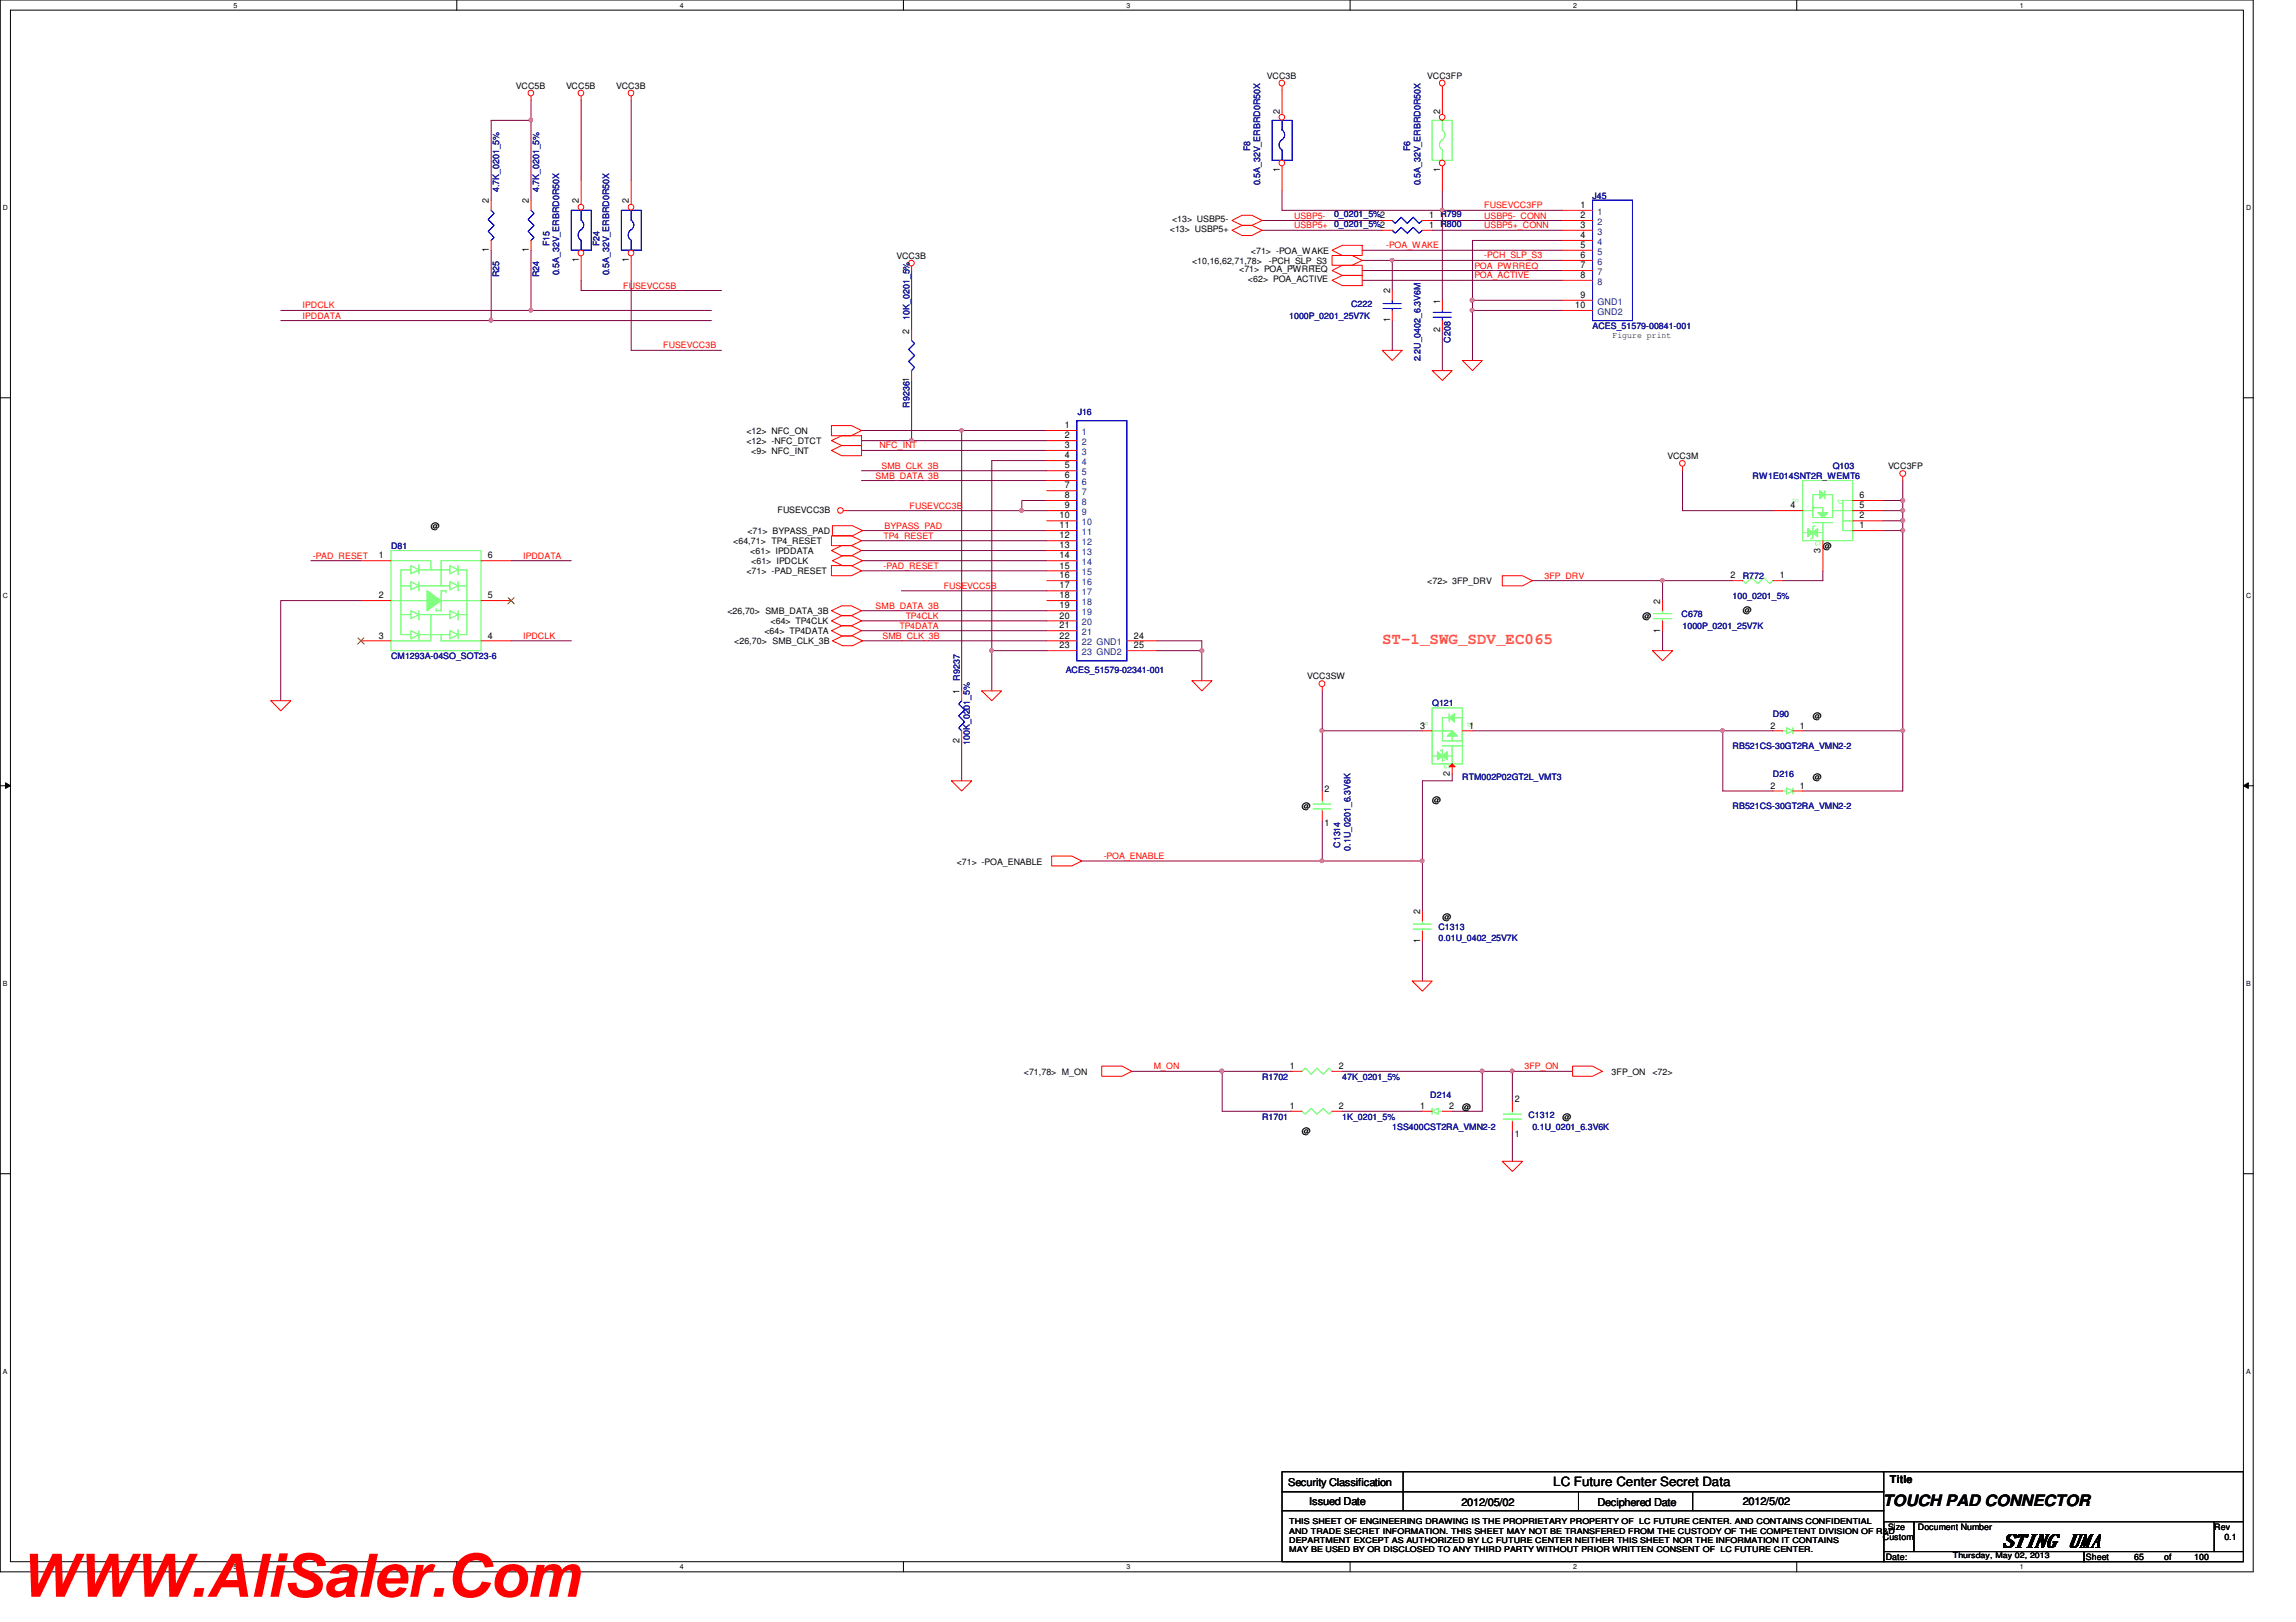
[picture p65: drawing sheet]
<svg xmlns="http://www.w3.org/2000/svg" width="297mm" height="210mm" viewBox="0 0 297 210" stroke-linecap="round" stroke-linejoin="round" font-family="sans-serif">
<defs><g id="words">
<text font-size="7.8" fill="#f00" x="2.5" y="206.6">WWW.AliSaler.Com</text>
<text font-size="2.4" x="258.9" y="200.2">STING UMA</text>
<text font-size="2" fill="#ff8000" x="178.8" y="83.3">ST-1_SWG_SDV_EC065</text>
<text font-size="2" x="243.6" y="194.9">TOUCH PAD CONNECTOR</text>
<text font-size="1.7" x="201" y="192.3">LC Future Center Secret Data</text>
<g font-size="1.4">
<text x="244.5" y="191.9">Title</text>
<text x="166.7" y="192.3">Security Classification</text>
<text x="169.4" y="194.7">Issued Date</text>
<text x="189.1" y="194.9">2012/05/02</text>
<text x="206.7" y="194.9">Deciphered Date</text>
<text x="225.5" y="194.7">2012/5/02</text>
</g>
<g font-size="1.2">
<text x="165.6" y="14.7" transform="rotate(-90 165.6 14.7)">2</text>
<text x="186.3" y="14.7" transform="rotate(-90 186.3 14.7)">2</text>
<text x="165.6" y="22.3" transform="rotate(-90 165.6 22.3)">1</text>
<text x="186.3" y="22.3" transform="rotate(-90 186.3 22.3)">1</text>
<text x="63.2" y="26.3" transform="rotate(-90 63.2 26.3)">2</text>
<text x="68.4" y="26.3" transform="rotate(-90 68.4 26.3)">2</text>
<text x="74.9" y="26.3" transform="rotate(-90 74.9 26.3)">2</text>
<text x="81.4" y="26.3" transform="rotate(-90 81.4 26.3)">2</text>
<text x="184.9" y="29.5">1 R800</text>
<text x="184.9" y="28.2">1 R799</text>
<text x="204.5" y="26.9">1</text>
<text x="204.5" y="28.2">2</text>
<text x="204.5" y="29.5">3</text>
<text x="63.2" y="32.6" transform="rotate(-90 63.2 32.6)">1</text>
<text x="68.4" y="32.6" transform="rotate(-90 68.4 32.6)">1</text>
<text x="74.9" y="33.9" transform="rotate(-90 74.9 33.9)">1</text>
<text x="81.4" y="33.9" transform="rotate(-90 81.4 33.9)">1</text>
<text x="204.5" y="30.8">4</text>
<text x="204.5" y="32.1">5</text>
<text x="204.5" y="33.4">6</text>
<text x="204.5" y="34.7">7</text>
<text x="204.5" y="36">8</text>
<text x="179.8" y="41.7" transform="rotate(-90 179.8 41.7)">1</text>
<text x="179.8" y="38" transform="rotate(-90 179.8 38)">2</text>
<text x="186.3" y="39.3" transform="rotate(-90 186.3 39.3)">1</text>
<text x="203.8" y="39.9">10</text>
<text x="204.5" y="38.6">9</text>
<text x="117.6" y="43.2" transform="rotate(-90 117.6 43.2)">2</text>
<text x="186.3" y="43" transform="rotate(-90 186.3 43)">2</text>
<text x="137.7" y="55.4">1</text>
<text x="137.7" y="56.7">2</text>
<text x="137.7" y="58">3</text>
<text x="137.7" y="59.3">4</text>
<text x="137.7" y="60.6">5</text>
<text x="137.7" y="61.9">6</text>
<text x="137.7" y="63.2">7</text>
<text x="137.7" y="64.5">8</text>
<text x="137.7" y="65.8">9</text>
<text x="231.6" y="65.8">4</text>
<text x="240.6" y="64.5">6</text>
<text x="240.6" y="65.8">5</text>
<text x="137.1" y="67.1">10</text>
<text x="137.1" y="68.4">11</text>
<text x="137.1" y="69.7">12</text>
<text x="137.1" y="71">13</text>
<text x="235.5" y="71.5" transform="rotate(-90 235.5 71.5)">3</text>
<text x="240.6" y="67.1">2</text>
<text x="240.6" y="68.4">1</text>
<text x="49" y="72.3">1</text>
<text x="49" y="77.4">2</text>
<text x="63.1" y="72.3">6</text>
<text x="63.1" y="77.4">5</text>
<text x="137.1" y="72.3">14</text>
<text x="137.1" y="73.6">15</text>
<text x="137.1" y="74.8">16</text>
<text x="137.1" y="76.2">17</text>
<text x="137.1" y="77.4">18</text>
<text x="223.9" y="74.8">2</text>
<text x="230.2" y="74.8">1</text>
<text x="49" y="82.6">3</text>
<text x="63.1" y="82.6">4</text>
<text x="137.1" y="78.7">19</text>
<text x="137.1" y="80.1">20</text>
<text x="137.1" y="81.3">21</text>
<text x="137.1" y="82.6">22</text>
<text x="137.1" y="83.9">23</text>
<text x="146.7" y="82.6">24</text>
<text x="146.7" y="83.9">25</text>
<text x="214.8" y="81.9" transform="rotate(-90 214.8 81.9)">1</text>
<text x="214.8" y="78.1" transform="rotate(-90 214.8 78.1)">2</text>
<text x="124.1" y="89.8" transform="rotate(-90 124.1 89.8)">1</text>
<text x="183.7" y="94.3">3</text>
<text x="190.1" y="94.3">1</text>
<text x="229.1" y="94.3">2</text>
<text x="232.8" y="94.3">1</text>
<text x="124.1" y="96.1" transform="rotate(-90 124.1 96.1)">2</text>
<text x="187.6" y="100.4" transform="rotate(-90 187.6 100.4)">2</text>
<text x="171.4" y="106.9">1</text>
<text x="171.4" y="102.5">2</text>
<text x="229.1" y="102.1">2</text>
<text x="232.8" y="102.1">1</text>
<text x="183.7" y="118.3" transform="rotate(-90 183.7 118.3)">2</text>
<text x="183.7" y="122" transform="rotate(-90 183.7 122)">1</text>
<text x="166.9" y="143.5">1</text>
<text x="166.9" y="138.3">1</text>
<text x="173.2" y="143.5">2</text>
<text x="173.2" y="138.3">2</text>
<text x="183.7" y="143.5">1</text>
<text x="187.5" y="143.5">2</text>
<text x="196" y="142.7">2</text>
<text x="196" y="147.1">1</text>
</g>
<g font-size="1.2" fill="#004080">
<text x="206.7" y="27.8">1</text>
<text x="206.7" y="29.1">2</text>
<text x="206.7" y="30.4">3</text>
<text x="206.7" y="31.7">4</text>
<text x="206.7" y="32.9">5</text>
<text x="206.7" y="34.2">6</text>
<text x="206.7" y="35.6">7</text>
<text x="206.7" y="39.4">GND1</text>
<text x="206.7" y="40.7">GND2</text>
<text x="206.7" y="36.8">8</text>
<text x="140" y="56.3">1</text>
<text x="140" y="57.6">2</text>
<text x="140" y="58.8">3</text>
<text x="140" y="60.2">4</text>
<text x="140" y="61.5">5</text>
<text x="140" y="62.7">6</text>
<text x="140" y="64.1">7</text>
<text x="140" y="65.3">8</text>
<text x="140" y="66.6">9</text>
<text x="140" y="67.9">10</text>
<text x="140" y="69.2">11</text>
<text x="140" y="70.5">12</text>
<text x="140" y="71.8">13</text>
<text x="140" y="73.1">14</text>
<text x="140" y="74.4">15</text>
<text x="140" y="75.7">16</text>
<text x="140" y="77">17</text>
<text x="140" y="78.3">18</text>
<text x="140" y="79.6">19</text>
<text x="140" y="80.9">20</text>
<text x="140" y="82.2">21</text>
<text x="140" y="83.5">22 GND1</text>
<text x="140" y="84.8">23 GND2</text>
</g>
<g font-size="1.1">
<text x="66.8" y="11.5">VCC5B</text>
<text x="73.2" y="11.5">VCC5B</text>
<text x="79.7" y="11.5">VCC3B</text>
<text x="163.9" y="10.2">VCC3B</text>
<text x="184.7" y="10.2">VCC3FP</text>
<text x="151.6" y="28.7">&lt;13&gt; USBP5-</text>
<text x="116" y="33.5">VCC3B</text>
<text x="151.3" y="30">&lt;13&gt; USBP5+</text>
<text x="154.2" y="34.2">&lt;10,16,62,71,78&gt;</text>
<text x="160.3" y="35.2">&lt;71&gt; POA_PWRREQ</text>
<text x="161.8" y="32.9">&lt;71&gt; -POA_WAKE</text>
<text x="164.2" y="34.2">-PCH_SLP_S3</text>
<text x="161.5" y="36.5">&lt;62&gt; POA_ACTIVE</text>
<text x="208.6" y="43.7">Figure print</text>
<text x="96.6" y="57.5">&lt;12&gt; -NFC_DTCT</text>
<text x="96.6" y="56.2">&lt;12&gt; NFC_ON</text>
<text x="97.2" y="58.8">&lt;9&gt; NFC_INT</text>
<text x="215.7" y="59.4">VCC3M</text>
<text x="244.3" y="60.7">VCC3FP</text>
<text x="55.7" y="68.5">@</text>
<text x="94.9" y="70.4">&lt;64,71&gt; TP4_RESET</text>
<text x="96.7" y="69.1">&lt;71&gt; BYPASS_PAD</text>
<text x="97.1" y="71.7">&lt;61&gt; IPDDATA</text>
<text x="100.6" y="66.4">FUSEVCC3B</text>
<text x="235.8" y="71.1">@</text>
<text x="96.6" y="74.3">&lt;71&gt; -PAD_RESET</text>
<text x="97.2" y="73">&lt;61&gt; IPDCLK</text>
<text x="184.7" y="75.6">&lt;72&gt; 3FP_DRV</text>
<text x="94.1" y="79.5">&lt;26,70&gt; SMB_DATA_3B</text>
<text x="95" y="83.4">&lt;26,70&gt; SMB_CLK_3B</text>
<text x="98.9" y="82.1">&lt;64&gt; TP4DATA</text>
<text x="99.7" y="80.8">&lt;64&gt; TP4CLK</text>
<text x="212.5" y="80.1">@</text>
<text x="225.5" y="79.4">@</text>
<text x="169.1" y="87.9">VCC3SW</text>
<text x="234.5" y="93.1">@</text>
<text x="234.5" y="100.9">@</text>
<text x="168.4" y="104.7">@</text>
<text x="185.3" y="104">@</text>
<text x="123.8" y="111.9">&lt;71&gt; -POA_ENABLE</text>
<text x="186.6" y="119">@</text>
<text x="132.5" y="139.1">&lt;71,78&gt; M_ON</text>
<text x="189.2" y="143.6">@</text>
<text x="208.5" y="139.1">3FP_ON</text>
<text x="213.8" y="139.1">&lt;72&gt;</text>
<text x="168.4" y="146.7">@</text>
<text x="202.1" y="144.9">@</text>
<text x="243.6" y="199.3">Custom</text>
<text x="244" y="201.9">Date:</text>
<text x="244.3" y="198">Size</text>
<text x="248.1" y="198">Document Number</text>
<text x="269.9" y="201.9">Sheet</text>
<text x="276.1" y="201.9">65</text>
<text x="280" y="201.9">of</text>
<text x="283.9" y="201.9">100</text>
<text x="286.5" y="198">Rev</text>
<text x="287.8" y="199.3">0.1</text>
</g>
<g font-size="1.1" fill="#000080">
<text x="161.8" y="19.6" transform="rotate(-90 161.8 19.6)">F8</text>
<text x="182.5" y="19.6" transform="rotate(-90 182.5 19.6)">F6</text>
<text x="64.6" y="24.9" transform="rotate(-90 64.6 24.9)">4.7K_0201_5%</text>
<text x="69.8" y="24.9" transform="rotate(-90 69.8 24.9)">4.7K_0201_5%</text>
<text x="163" y="24" transform="rotate(-90 163 24)">0.5A_32V_ERBRD0R50X</text>
<text x="172.6" y="29.3">0_0201_5%2</text>
<text x="172.6" y="28.1">0_0201_5%2</text>
<text x="183.8" y="24" transform="rotate(-90 183.8 24)">0.5A_32V_ERBRD0R50X</text>
<text x="206" y="25.7">J45</text>
<text x="64.6" y="35.9" transform="rotate(-90 64.6 35.9)">R25</text>
<text x="69.8" y="35.9" transform="rotate(-90 69.8 35.9)">R24</text>
<text x="71.1" y="31.9" transform="rotate(-90 71.1 31.9)">F15</text>
<text x="72.3" y="35.6" transform="rotate(-90 72.3 35.6)">0.5A_32V_ERBRD0R50X</text>
<text x="77.6" y="31.9" transform="rotate(-90 77.6 31.9)">F24</text>
<text x="78.8" y="35.6" transform="rotate(-90 78.8 35.6)">0.5A_32V_ERBRD0R50X</text>
<text x="117.7" y="41.4" transform="rotate(-90 117.7 41.4)">10K_0201_5%</text>
<text x="166.8" y="41.3">1000P_0201_25V7K</text>
<text x="174.8" y="39.7">C222</text>
<text x="183.8" y="46.8" transform="rotate(-90 183.8 46.8)">2.2U_0402_6.3V6M</text>
<text x="187.7" y="44.3" transform="rotate(-90 187.7 44.3)">C208</text>
<text x="206" y="42.6">ACES_51579-00841-001</text>
<text x="117.7" y="52.7" transform="rotate(-90 117.7 52.7)">R92361</text>
<text x="139.4" y="53.7">J16</text>
<text x="226.7" y="62">RW1E014SNT2R_WEMT6</text>
<text x="237.1" y="60.7">Q103</text>
<text x="50.6" y="71.1">D81</text>
<text x="224.2" y="77.6">100_0201_5%</text>
<text x="225.5" y="75">R772</text>
<text x="217.5" y="79.9">C678</text>
<text x="217.7" y="81.4">1000P_0201_25V7K</text>
<text x="50.6" y="85.3">CM1293A-04SO_SOT23-6</text>
<text x="124.2" y="88.1" transform="rotate(-90 124.2 88.1)">R9237</text>
<text x="137.9" y="87.1">ACES_51579-02341-001</text>
<text x="185.3" y="91.4">Q121</text>
<text x="229.4" y="92.8">D90</text>
<text x="125.5" y="96.4" transform="rotate(-90 125.5 96.4)">100K_0201_5%</text>
<text x="189.2" y="100.9">RTM002P02GT2L_VMT3</text>
<text x="224.2" y="97">RB521CS-30GT2RA_VMN2-2</text>
<text x="229.4" y="100.6">D216</text>
<text x="224.2" y="104.7">RB521CS-30GT2RA_VMN2-2</text>
<text x="173.4" y="109.7" transform="rotate(-90 173.4 109.7)">C1314</text>
<text x="174.7" y="110.1" transform="rotate(-90 174.7 110.1)">0.1U_0201_6.3V6K</text>
<text x="186.1" y="120.3">C1313</text>
<text x="186.1" y="121.8">0.01U_0402_25V7K</text>
<text x="163.3" y="139.7">R1702</text>
<text x="173.6" y="139.7">47K_0201_5%</text>
<text x="185" y="142.1">D214</text>
<text x="163.3" y="144.9">R1701</text>
<text x="173.6" y="144.9">1K_0201_5%</text>
<text x="180.1" y="146.2">1SS400CST2RA_VMN2-2</text>
<text x="197.7" y="144.7">C1312</text>
<text x="198.2" y="146.2">0.1U_0201_6.3V6K</text>
</g>
<g font-size="1.1" fill="#f00">
<text x="167.4" y="29.5">USBP5+</text>
<text x="167.4" y="28.3">USBP5-</text>
<text x="192" y="29.5">USBP5+_CONN</text>
<text x="192" y="28.3">USBP5-_CONN</text>
<text x="192" y="27">FUSEVCC3FP</text>
<text x="179.3" y="32.1">-POA_WAKE</text>
<text x="190.8" y="34.8">POA_PWRREQ</text>
<text x="192" y="33.4">-PCH_SLP_S3</text>
<text x="39.2" y="39.9">IPDCLK</text>
<text x="39.2" y="41.2">IPDDATA</text>
<text x="80.6" y="37.3">FUSEVCC5B</text>
<text x="190.8" y="36">POA_ACTIVE</text>
<text x="85.8" y="45.1">FUSEVCC3B</text>
<text x="113.8" y="58">NFC_INT</text>
<text x="113.3" y="61.9">SMB_DATA_3B</text>
<text x="114" y="60.7">SMB_CLK_3B</text>
<text x="117.7" y="65.8">FUSEVCC3B</text>
<text x="114.3" y="69.7">TP4_RESET</text>
<text x="114.4" y="68.4">BYPASS_PAD</text>
<text x="40.5" y="72.3">-PAD_RESET</text>
<text x="67.7" y="72.3">IPDDATA</text>
<text x="114.3" y="73.6">-PAD_RESET</text>
<text x="122.1" y="76.2">FUSEVCC5B</text>
<text x="199.8" y="74.9">3FP_DRV</text>
<text x="67.7" y="82.7">IPDCLK</text>
<text x="113.3" y="78.8">SMB_DATA_3B</text>
<text x="114.2" y="82.7">SMB_CLK_3B</text>
<text x="116.4" y="81.4">TP4DATA</text>
<text x="117.2" y="80.1">TP4CLK</text>
<text x="142.8" y="111.2">-POA_ENABLE</text>
<text x="149.3" y="138.4">M_ON</text>
<text x="197.2" y="138.4">3FP_ON</text>
</g>
<g font-size="1.1" fill="#80ff80">
<text x="232" y="64.4" transform="rotate(90 232 64.4)">S</text>
<text x="237.8" y="64.5" transform="rotate(90 237.8 64.5)">D</text>
<text x="234.9" y="70" transform="rotate(90 234.9 70)">G</text>
<text x="184.1" y="93.3" transform="rotate(90 184.1 93.3)">S</text>
<text x="189.9" y="93.4" transform="rotate(90 189.9 93.4)">D</text>
<text x="186.9" y="98.8" transform="rotate(90 186.9 98.8)">G</text>
</g>
<g font-size="1">
<text x="166.8" y="197.3">THIS SHEET OF ENGINEERING DRAWING IS THE PROPRIETARY PROPERTY OF LC FUTURE CENTER. AND CONTAINS CONFIDENTIAL</text>
<text x="166.8" y="198.5">AND TRADE SECRET INFORMATION. THIS SHEET MAY NOT BE TRANSFERED FROM THE CUSTODY OF THE COMPETENT DIVISION OF R&amp;D</text>
<text x="166.8" y="199.6">DEPARTMENT EXCEPT AS AUTHORIZED BY LC FUTURE CENTER NEITHER THIS SHEET NOR THE INFORMATION IT CONTAINS</text>
<text x="166.8" y="200.8">MAY BE USED BY OR DISCLOSED TO ANY THIRD PARTY WITHOUT PRIOR WRITTEN CONSENT OF LC FUTURE CENTER.</text>
<text x="252.6" y="201.7">Thursday, May 02, 2013</text>
</g>
<g font-size=".9">
<text x="30.2" y="1">5</text>
<text x="88" y="1">4</text>
<text x="145.8" y="1">3</text>
<text x="203.5" y="1">2</text>
<text x="261.3" y="1">1</text>
<text x=".4" y="27.2">D</text>
<text x="290.6" y="27.2">D</text>
<text x=".4" y="77.3">C</text>
<text x="290.6" y="77.3">C</text>
<text x=".4" y="127.6">B</text>
<text x="290.6" y="127.6">B</text>
<text x=".4" y="177.8">A</text>
<text x="290.6" y="177.8">A</text>
<text x="30.2" y="203.1">5</text>
<text x="88" y="203.1">4</text>
<text x="145.8" y="203.1">3</text>
<text x="203.5" y="203.1">2</text>
<text x="261.3" y="203.1">1</text>
</g>
</g></defs>
<path d="M0 0h291.5v203.4h-291.5zM1.4 1.3h288.8v200.8h-288.8z" fill="none" stroke="#000" stroke-width=".13"/>
<g fill="#fff">
<path d="M30.2 .2h.5v1h-.5z"/>
<path d="M30.2 202.3h.5v1h-.5z"/>
</g>
<path d="M59.1 0v1.3M59.1 202.1v1.3" fill="none" stroke="#000" stroke-width=".13"/>
<g fill="#fff">
<path d="M88 .2h.5v1h-.5z"/>
<path d="M88 202.3h.5v1h-.5z"/>
</g>
<path d="M116.9 0v1.3M116.9 202.1v1.3" fill="none" stroke="#000" stroke-width=".13"/>
<g fill="#fff">
<path d="M145.7 .2h.6v1h-.6z"/>
<path d="M145.7 202.3h.6v1h-.6z"/>
</g>
<path d="M174.7 0v1.3M174.7 202.1v1.3" fill="none" stroke="#000" stroke-width=".13"/>
<g fill="#fff">
<path d="M203.5 .2h.5v1h-.5z"/>
<path d="M203.5 202.3h.5v1h-.5z"/>
</g>
<path d="M232.4 0v1.3M232.4 202.1v1.3" fill="none" stroke="#000" stroke-width=".13"/>
<g fill="#fff">
<path d="M261.3 .2h.5v1h-.5z"/>
<path d="M261.3 202.3h.5v1h-.5z"/>
<path d="M.4 26.4h.6v1h-.6z"/>
<path d="M290.6 26.4h.6v1h-.6z"/>
<path d="M.4 76.5h.6v1.1h-.6z"/>
<path d="M290.6 76.5h.6v1.1h-.6z"/>
</g>
<path d="M0 51.5h1.4M290.2 51.5h1.3" fill="none" stroke="#000" stroke-width=".13"/>
<g fill="#fff">
<path d="M.4 126.7h.6v1.1h-.6z"/>
<path d="M290.6 126.7h.6v1.1h-.6z"/>
</g>
<path d="M0 101.7h1.4M.7 101.3l.7 .4-.7 .3zM290.2 101.7h1.3M290.2 101.7l.7-.4v.7z" fill="none" stroke="#000" stroke-width=".13"/>
<path d="M.7 101.3l.7 .4-.7 .3zM290.2 101.7l.7-.4v.7z" fill="#000"/>
<g fill="#fff">
<path d="M.4 177h.5v1h-.5z"/>
<path d="M290.6 177h.5v1h-.5z"/>
</g>
<path d="M0 151.9h1.4M290.2 151.9h1.3" fill="none" stroke="#000" stroke-width=".13"/>
<path d="M158.1 138.6h9.1" fill="none" stroke="#800040" stroke-width=".13"/>
<circle cx="158.1" cy="138.6" r=".26" fill="#f0f"/>
<circle cx="158.1" cy="138.6" r=".26" fill="none" stroke="#f0f" stroke-width=".13"/>
<path d="M191.8 138.6h3.9" fill="none" stroke="#800040" stroke-width=".13"/>
<path d="M191.6 138.4l.1-.1 .2 .2v.3l-.2 .1-.1-.1z" fill-rule="evenodd" fill="#f0f"/>
<path d="M191.6 138.4l.1-.1 .2 .2v.3l-.2 .1-.1-.1z" fill="none" stroke="#f0f" stroke-width=".13"/>
<path d="M195.5 138.4l.1-.1 .2 .2v.3l-.2 .1-.1-.1z" fill-rule="evenodd" fill="#f0f"/>
<path d="M195.5 138.4l.1-.1 .2 .2v.3l-.2 .1-.1-.1z" fill="none" stroke="#f0f" stroke-width=".13"/>
<path d="M140 111.4h31.1M171.1 106.3v5.1M171.1 111.4h12.9M146.4 138.6h11.7v5.2h9.1M173.6 138.6h18.2v5.2h-3.9M203.5 138.6h-7.8v3.9M173.6 143.8h10.4M195.7 146.4v3.9" fill="none" stroke="#800040" stroke-width=".13"/>
<circle cx="171" cy="111.4" r=".25" fill="#f0f"/>
<circle cx="171" cy="111.4" r=".25" fill="none" stroke="#f0f" stroke-width=".13"/>
<path d="M171.1 94.6v7.8" fill="none" stroke="#800040" stroke-width=".13"/>
<circle cx="171" cy="94.5" r=".25" fill="#f0f"/>
<circle cx="171" cy="94.5" r=".25" fill="none" stroke="#f0f" stroke-width=".13"/>
<path d="M171.1 89.4v5.2h12.9M184 101h3.9M184 111.4v6.5" fill="none" stroke="#800040" stroke-width=".13"/>
<circle cx="184" cy="111.4" r=".25" fill="#f0f"/>
<circle cx="184" cy="111.4" r=".25" fill="none" stroke="#f0f" stroke-width=".13"/>
<path d="M222.9 94.6h6.5M184 121.8v5.2" fill="none" stroke="#800040" stroke-width=".13"/>
<circle cx="222.8" cy="94.5" r=".25" fill="#f0f"/>
<circle cx="222.8" cy="94.5" r=".25" fill="none" stroke="#f0f" stroke-width=".13"/>
<path d="M202.1 33.7h-22v3.9M180.1 41.5v3.8M198.2 75.1h16.9v2.6M235.8 73.9v1.2M190.5 94.6h32.4v7.8h6.5M215.1 81.6v2.6M233.2 94.6h13v7.8h-13M184 101v10.4M187.9 100.2v.8" fill="none" stroke="#800040" stroke-width=".13"/>
<path d="M179.9 33.5h.4v.2v.1l-.2 .1-.2-.1z" fill-rule="evenodd" fill="#f0f"/>
<path d="M179.9 33.5h.4v.2v.1l-.2 .1-.2-.1z" fill="none" stroke="#f0f" stroke-width=".13"/>
<g fill="none" stroke="#800040" stroke-width=".13">
<path d="M163.3 29.8h15.5M163.3 28.5h15.5M176.2 32.4h25.9M176.2 36.3h25.9M176.2 35h25.9M176.2 33.7h3.9M185.3 29.8h16.8M185.3 28.5h16.8M186.6 27.2h15.5M186.6 24.6v2.6M186.6 27.2v11.7M202.1 31.1h-11.6v7.8"/>
<path d="M186.6 42.8v5.2"/>
</g>
<path d="M186.4 27h.3l.1 .2-.1 .2h-.1h-.2z" fill-rule="evenodd" fill="#f0f"/>
<path d="M186.4 27h.3l.1 .2-.1 .2h-.1h-.2z" fill="none" stroke="#f0f" stroke-width=".13"/>
<path d="M68.7 13v2.6" fill="none" stroke="#800040" stroke-width=".13"/>
<path d="M68.5 15.3h.2l.2 .1-.1 .3-.1 .1-.2-.1z" fill-rule="evenodd" fill="#f0f"/>
<path d="M68.5 15.3h.2l.2 .1-.1 .3-.1 .1-.2-.1z" fill="none" stroke="#f0f" stroke-width=".13"/>
<path d="M75.2 13v10.3M75.2 36.3v1.3h18.1M81.7 36.3v9h11.6M68.7 40.2h23.3" fill="none" stroke="#800040" stroke-width=".13"/>
<path d="M68.5 40h.3l.1 .1-.1 .2-.1 .1-.2-.1z" fill-rule="evenodd" fill="#f0f"/>
<path d="M68.5 40h.3l.1 .1-.1 .2-.1 .1-.2-.1z" fill="none" stroke="#f0f" stroke-width=".13"/>
<path d="M68.7 32.4v7.8h-32.4M63.5 41.5h28.5" fill="none" stroke="#800040" stroke-width=".13"/>
<path d="M63.3 41.3l.2-.1 .2 .1v.3l-.2 .1-.2-.1z" fill-rule="evenodd" fill="#f0f"/>
<path d="M63.3 41.3l.2-.1 .2 .1v.3l-.2 .1-.2-.1z" fill="none" stroke="#f0f" stroke-width=".13"/>
<path d="M81.7 13v10.3M63.5 32.4v9.1h-27.2M63.5 25.9v-10.3h5.2v10.3M117.9 57h17.5M124.4 55.7h11" fill="none" stroke="#800040" stroke-width=".13"/>
<path d="M117.7 56.8h.4v.2v.2h-.2h-.2z" fill-rule="evenodd" fill="#f0f"/>
<path d="M117.7 56.8h.4v.2v.2h-.2h-.2z" fill="none" stroke="#f0f" stroke-width=".13"/>
<path d="M111.5 58.3h23.9M128.3 59.6h7.1M111.5 60.9h23.9M111.5 62.2h23.9M132.2 66.1h3.2" fill="none" stroke="#800040" stroke-width=".13"/>
<circle cx="132.2" cy="66" r=".25" fill="#f0f"/>
<circle cx="132.2" cy="66" r=".25" fill="none" stroke="#f0f" stroke-width=".13"/>
<path d="M117.9 49.2v7.8h-6.4M124.4 55.7v33.7M128.3 59.6v24.6" fill="none" stroke="#800040" stroke-width=".13"/>
<path d="M124.2 55.5h.3l.1 .2-.1 .1-.1 .1-.2-.1z" fill-rule="evenodd" fill="#f0f"/>
<path d="M124.2 55.5h.3l.1 .2-.1 .1-.1 .1-.2-.1z" fill="none" stroke="#f0f" stroke-width=".13"/>
<path d="M117.9 35v7.8M111.5 55.7h12.9M124.4 95.9v5.1M149.7 82.9h5.8v1.3h-5.8" fill="none" stroke="#800040" stroke-width=".13"/>
<circle cx="155.5" cy="84.2" r=".26" fill="#f0f"/>
<circle cx="155.5" cy="84.2" r=".26" fill="none" stroke="#f0f" stroke-width=".13"/>
<path d="M128.3 84.2v5.2M155.5 84.2v3.9" fill="none" stroke="#800040" stroke-width=".13"/>
<path d="M128.1 84l.2-.1 .2 .2-.1 .3-.1 .1-.2-.1z" fill-rule="evenodd" fill="#f0f"/>
<path d="M128.1 84l.2-.1 .2 .2-.1 .3-.1 .1-.2-.1z" fill="none" stroke="#f0f" stroke-width=".13"/>
<g fill="none" stroke="#800040" stroke-width=".13">
<path d="M165.9 24.6v2.6h20.7M111.5 79h23.9M111.5 71.2h23.9M111.5 73.9h23.9M111.5 70h23.9M111.6 72.6h23.8M111.6 68.7h23.8M116.6 76.5h18.8M135.4 64.8h-3.2v1.3h-22.6M217.7 66.1h11.7M246.2 62.2v2.6M111.5 80.3h23.9"/>
<path d="M111.5 81.6h23.9M111.6 82.9h23.8M128.3 84.2h7.1"/>
</g>
<circle cx="246.2" cy="64.8" r=".26" fill="#f0f"/>
<circle cx="246.2" cy="64.8" r=".26" fill="none" stroke="#f0f" stroke-width=".13"/>
<path d="M243.6 64.8h2.6v1.3" fill="none" stroke="#800040" stroke-width=".13"/>
<circle cx="246.2" cy="66" r=".25" fill="#f0f"/>
<circle cx="246.2" cy="66" r=".25" fill="none" stroke="#f0f" stroke-width=".13"/>
<path d="M243.6 66.1h2.6v1.3" fill="none" stroke="#800040" stroke-width=".13"/>
<circle cx="246.2" cy="67.4" r=".26" fill="#f0f"/>
<circle cx="246.2" cy="67.4" r=".26" fill="none" stroke="#f0f" stroke-width=".13"/>
<path d="M243.6 67.4h2.6v1.3" fill="none" stroke="#800040" stroke-width=".13"/>
<circle cx="246.2" cy="68.6" r=".25" fill="#f0f"/>
<circle cx="246.2" cy="68.6" r=".25" fill="none" stroke="#f0f" stroke-width=".13"/>
<path d="M243.6 68.7h2.6v25.9" fill="none" stroke="#800040" stroke-width=".13"/>
<circle cx="246.2" cy="94.5" r=".25" fill="#f0f"/>
<circle cx="246.2" cy="94.5" r=".25" fill="none" stroke="#f0f" stroke-width=".13"/>
<path d="M190.5 38.9h11.6M217.7 60.9v5.2" fill="none" stroke="#800040" stroke-width=".13"/>
<circle cx="190.5" cy="38.9" r=".26" fill="#f0f"/>
<circle cx="190.5" cy="38.9" r=".26" fill="none" stroke="#f0f" stroke-width=".13"/>
<path d="M190.5 40.2h11.6" fill="none" stroke="#800040" stroke-width=".13"/>
<circle cx="190.5" cy="40.1" r=".25" fill="#f0f"/>
<circle cx="190.5" cy="40.1" r=".25" fill="none" stroke="#f0f" stroke-width=".13"/>
<path d="M190.5 38.9v7.8M215.1 75.1h9.1M230.6 75.1h5.2" fill="none" stroke="#800040" stroke-width=".13"/>
<path d="M214.9 74.9h.3l.1 .2-.1 .2-.2 .1-.1-.1z" fill-rule="evenodd" fill="#f0f"/>
<path d="M214.9 74.9h.3l.1 .2-.1 .2-.2 .1-.1-.1z" fill="none" stroke="#f0f" stroke-width=".13"/>
<path d="M40.2 72.6h6.5M46.7 77.7h-10.4v13M66.1 72.6h7.8M66.1 82.9h7.8" fill="none" stroke="#800040" stroke-width=".13"/>
<g fill="none" stroke="#f00" stroke-width=".13">
<path d="M68.7 12.4v.6M75.2 12.4v.6M81.7 12.4v.6M165.9 11.2v.5M186.6 11.2v.5M117.9 34.5v.5M159.4 29.8l1.3-.6h1.3l1.3 .6-1.3 .7h-1.3zM159.4 28.5l1.3-.6h1.3l1.3 .6-1.3 .7h-1.3zM172.3 33.1h2.6l1.3 .6-1.3 .6h-2.6zM172.3 32.4l1.3-.7h2.6v1.4h-2.6zM172.3 36.3l1.3-.7h2.6v1.4h-2.6zM172.3 35l1.3-.7h2.6v1.3h-2.6z"/>
<path d="M107.6 57l1.3-.6h2.6v1.3h-2.6zM107.6 55.1h2.5l1.4 .6-1.4 .7h-2.5zM107.6 58.3l1.3-.6h2.6v1.3h-2.6zM178.8 45.3h2.6l-1.3 1.4zM185.3 48h2.6l-1.3 1.2zM189.2 46.7h2.6l-1.3 1.3zM107.6 79l1.3-.6h1.2l1.4 .6-1.4 .7h-1.2zM107.6 73.2h2.5l1.4 .7-1.4 .6h-2.5zM107.6 69.3h2.5l1.4 .7-1.4 .6h-2.5zM107.6 71.2l1.3-.6h1.2l1.4 .6-1.4 .7h-1.2zM107.7 68h2.6l1.3 .7-1.3 .6h-2.6zM107.7 72.6l1.3-.7h1.3l1.3 .7-1.3 .6h-1.3z"/>
<path d="M109.1 66.1h.5M194.3 74.5h2.7l1.2 .6-1.2 .7h-2.7zM217.7 60.4v.5M246.2 61.7v.5M35 90.7h2.6l-1.3 1.3zM107.6 81.6l1.3-.6h1.2l1.4 .6-1.4 .7h-1.2zM107.6 80.3l1.3-.6h1.2l1.4 .6-1.4 .7h-1.2zM107.7 82.9l1.3-.6h1.3l1.3 .6-1.3 .7h-1.3zM127 89.4h2.6l-1.3 1.3zM154.2 88.1h2.6l-1.3 1.3zM171.1 88.9v.5M213.8 84.2h2.6l-1.3 1.3z"/>
<path d="M229.4 94.6h1.2M231.9 94.6h1.3M123.1 101h2.6l-1.3 1.4zM136.1 110.8h2.6l1.3 .6-1.3 .7h-2.6zM142.5 138h2.7l1.2 .6-1.2 .7h-2.7zM182.7 127h2.6l-1.3 1.3zM203.5 138h2.5l1.3 .6-1.3 .7h-2.5zM194.3 150.3h2.7l-1.3 1.3z"/>
<circle cx="68.7" cy="12" r=".37"/>
<circle cx="75.2" cy="12" r=".37"/>
<circle cx="81.6" cy="12" r=".37"/>
<circle cx="165.8" cy="10.7" r=".38"/>
<circle cx="186.6" cy="10.7" r=".38"/>
<circle cx="117.9" cy="34.1" r=".37"/>
<circle cx="217.6" cy="60" r=".37"/>
<circle cx="108.7" cy="66.1" r=".37"/>
<circle cx="246.2" cy="61.3" r=".37"/>
<circle cx="171" cy="88.5" r=".38"/>
</g>
<path d="M165.9 190.5h77.8v2.5h-77.8zM165.9 193h77.8v2.5h-77.8zM165.9 195.5h77.8v6.6h-77.8zM181.5 190.5v5M204.2 193v2.5M219 193v2.5M243.6 190.5h46.6v6.4M243.7 196.9h3.9v3.9h-3.9zM247.6 196.9h38.9v3.9h-38.9zM286.5 196.9h3.7v3.9h-3.7zM243.7 200.8h25.9v1.3h-25.9zM269.6 200.8h20.6v1.3h-20.6z" fill="none" stroke="#000" stroke-width=".13"/>
<path d="M185.3 15.6h2.6v5.1h-2.6zM186.6 15.6v1.2a.74 .74 0 0 1 0 1.3 .74 .74 0 0 0 0 1.3M186.6 19.4v1.3M230.6 94.6h.5M231.1 94.2l.8 .4-.8 .4zM231.9 94.2v.8" fill="none" stroke="#80ff80" stroke-width=".13"/>
<circle cx="186.6" cy="15.2" r=".37" fill="#fff"/>
<g fill="none" stroke="#f00" stroke-width=".13">
<path d="M186.6 11.7v3.1"/>
<circle cx="186.6" cy="15.2" r=".37"/>
</g>
<circle cx="186.6" cy="21.1" r=".37" fill="#fff"/>
<g fill="none" stroke="#f00" stroke-width=".13">
<path d="M186.6 21.5v3.1M184 117.9v1.3M184 120.5v1.3"/>
<circle cx="186.6" cy="21.1" r=".37"/>
</g>
<path d="M182.8 119.6h2.4M184 119.2v.4M182.8 120.2h2.4M184 120.2v.3" fill="none" stroke="#80ff80" stroke-width=".13"/>
<path d="M164.6 15.6h2.6v5.1h-2.6zM165.9 16.8a.85 .85 0 0 1-.3 1.5 .74 .74 0 0 0 .3 1.1M165.9 19.4v1.3M165.9 15.6v1.2" fill="none" stroke="#00f" stroke-width=".13"/>
<circle cx="165.8" cy="15.2" r=".37" fill="#fff"/>
<g fill="none" stroke="#f00" stroke-width=".13">
<path d="M165.9 11.7v3.1"/>
<circle cx="165.8" cy="15.2" r=".37"/>
</g>
<circle cx="165.8" cy="21.1" r=".37" fill="#fff"/>
<g fill="none" stroke="#f00" stroke-width=".13">
<path d="M165.9 21.5v3.1"/>
<circle cx="165.8" cy="21.1" r=".37"/>
</g>
<path d="M80.4 27.2h2.6v5.2h-2.6zM81.7 31.1v1.3M81.7 27.2v1.3M81.7 28.5a.74 .74 0 0 1-.1 1.3 .78 .78 0 0 0 .1 1.3" fill="none" stroke="#00f" stroke-width=".13"/>
<circle cx="81.6" cy="26.8" r=".37" fill="#fff"/>
<g fill="none" stroke="#f00" stroke-width=".13">
<path d="M81.7 23.3v3.2"/>
<circle cx="81.6" cy="26.8" r=".37"/>
</g>
<circle cx="81.6" cy="32.7" r=".37" fill="#fff"/>
<g fill="none" stroke="#f00" stroke-width=".13">
<path d="M68.7 31.1v1.3M68.7 25.9v1.3M81.7 33.1v3.2"/>
<circle cx="81.6" cy="32.7" r=".37"/>
</g>
<path d="M68.7 27.2l.4 .4-.8 .8 .8 .8-.8 .7 .8 .8-.4 .4" fill="none" stroke="#00f" stroke-width=".13"/>
<path d="M187.9 94.6l.6 .6h-1.3z" fill="#80ff80"/>
<path d="M187.9 94.6l.6 .6h-1.3z" fill="none" stroke="#80ff80" stroke-width=".13"/>
<path d="M187.5 92.9l.7-.5v1z" fill="#80ff80"/>
<path d="M186.6 97v1.5M186.6 96.5h2.6M187.5 92.9h-.9v1.7v-.2h.1v.3h-.1M187.5 92.9l.7-.5v1zM187.5 92.4v1M187.9 95.2v.7M188.2 92.9h1v3h-2.6v-1.3h1.3" fill="none" stroke="#80ff80" stroke-width=".13"/>
<path d="M186 97.3l.6 .5-.6 .5z" fill="#80ff80"/>
<path d="M186 97.3l.6 .5-.6 .5z" fill="none" stroke="#80ff80" stroke-width=".13"/>
<path d="M186.6 97.8l.6-.5v1z" fill="#80ff80"/>
<path d="M185.3 91.6h3.9v7.2h-3.9zM186.6 97.8l.6-.5v1zM186.6 94.6h-1.3v3.2h.7M186.6 97l-.3 .2M186.9 98.3l-.3 .2M187.2 97.8h.7M187.9 96.5v2.3" fill="none" stroke="#80ff80" stroke-width=".13"/>
<path d="M187.9 94.6l.6 .6h-1.3z" fill="#80ff80"/>
<path d="M187.9 94.6l.6 .6h-1.3z" fill="none" stroke="#80ff80" stroke-width=".13"/>
<path d="M187.5 92.9l.7-.5v1z" fill="#80ff80"/>
<path d="M186.6 97v1.5M186.6 96.5h2.6M187.5 92.9h-.9v1.7v-.2h.1v.3h-.1M187.5 92.9l.7-.5v1zM187.5 92.4v1M187.9 95.2v.7M188.2 92.9h1v3h-2.6v-1.3h1.3" fill="none" stroke="#80ff80" stroke-width=".13"/>
<path d="M186 97.3l.6 .5-.6 .5z" fill="#80ff80"/>
<path d="M186 97.3l.6 .5-.6 .5z" fill="none" stroke="#80ff80" stroke-width=".13"/>
<path d="M186.6 97.8l.6-.5v1z" fill="#80ff80"/>
<path d="M185.3 91.6h3.9v7.2h-3.9zM186.6 97.8l.6-.5v1zM186.6 94.6h-1.3v3.2h.7M186.6 97l-.3 .2M186.9 98.3l-.3 .2M187.2 97.8h.7M187.9 96.5v2.3" fill="none" stroke="#80ff80" stroke-width=".13"/>
<path d="M187.5 99.2l.4-.4 .4 .4z" fill="#f00"/>
<g fill="none" stroke="#f00" stroke-width=".13">
<path d="M186.6 38.9v1.3M202.1 27.2h3.9M202.1 28.5h3.9M202.1 29.8h3.9M202.1 38.9h3.9M202.1 31.1h3.9M202.1 32.4h3.9M202.1 33.7h3.9M202.1 35h3.9M202.1 36.3h3.9M117.9 48v1.2M117.9 42.8v1.3"/>
<path d="M135.4 55.7h3.9M135.4 57h3.9M135.4 58.3h3.9M135.4 59.6h3.9M186.6 41.5v1.3M202.1 40.2h3.9M135.4 60.9h3.9M135.4 62.2h3.9M135.4 63.5h3.9M135.4 64.8h3.9M135.4 66.1h3.9M135.4 67.4h3.9"/>
<path d="M135.4 68.7h3.9M135.4 70h3.9M135.4 71.2h3.9M135.4 72.6h3.9M135.4 73.9h3.9M135.4 75.1h3.9M135.4 76.5h3.9M135.4 77.7h3.9M135.4 79h3.9M224.2 75.1h1.3M229.4 75.1h1.2M124.4 89.4v1.3"/>
<path d="M124.4 94.6v1.3M135.4 80.3h3.9M135.4 81.6h3.9M135.4 82.9h3.9M135.4 84.2h3.9M145.8 82.9h3.9M145.8 84.2h3.9M184 94.6h1.3M187.5 99.2l.4-.4 .4 .4zM187.9 98.8v1.4M189.2 94.6h1.3"/>
</g>
<path d="M73.9 27.2h2.6v5.2h-2.6zM75.2 28.5a.74 .74 0 0 1-.1 1.3 .78 .78 0 0 0 .1 1.3M75.2 31.1v1.3M75.2 27.2v1.3M206 25.9h5.2v15.6h-5.2zM117.9 44.1l.4 .4-.7 .7 .7 .8-.7 .8 .7 .7-.4 .5M139.3 54.4h6.5v31.1h-6.5zM185.4 41.1h2.3M185.4 40.4h2.3M186.6 40.2v.2M186.6 41.1v.4M124.4 90.7l-.4 .4 .8 .8-.8 .7 .8 .8-.8 .8 .4 .4" fill="none" stroke="#00f" stroke-width=".13"/>
<path d="M225.5 75.1l.3 .4 .8-.7 .8 .7 .8-.7 .7 .7 .5-.4" fill="none" stroke="#80ff80" stroke-width=".13"/>
<circle cx="75.2" cy="26.8" r=".37" fill="#fff"/>
<g fill="none" stroke="#f00" stroke-width=".13">
<path d="M75.2 23.3v3.2"/>
<circle cx="75.2" cy="26.8" r=".37"/>
</g>
<circle cx="75.2" cy="32.7" r=".37" fill="#fff"/>
<g fill="none" stroke="#f00" stroke-width=".13">
<path d="M63.5 31.1v1.3M63.5 25.9v1.3M75.2 33.1v3.2M229.4 102.4h1.2M231.9 102.4h1.3M167.2 138.6h1.2M172.3 138.6h1.3M167.2 143.8h1.2M172.3 143.8h1.3M195.7 145.1v1.3M195.7 142.5v1.3"/>
<circle cx="75.2" cy="32.7" r=".37"/>
</g>
<path d="M230.6 102.4h.5M231.1 102l.8 .4-.8 .3zM231.9 102v.7M168.4 138.6l.5-.4 .7 .8 .8-.8 .8 .8 .8-.8 .3 .4M168.4 143.8l.5 .4 .7-.8 .8 .8 .8-.8 .8 .8 .3-.4M194.5 144.2h2.3M194.5 144.8h2.3M195.7 144.8v.3M195.7 143.8v.4" fill="none" stroke="#80ff80" stroke-width=".13"/>
<path d="M63.5 27.2l.4 .4-.7 .8 .7 .8-.7 .7 .7 .8-.4 .4" fill="none" stroke="#00f" stroke-width=".13"/>
<path d="M235.2 66.3h1.3l-.7 .7z" fill="#80ff80"/>
<path d="M235.2 66.3h1.3l-.7 .7z" fill="none" stroke="#80ff80" stroke-width=".13"/>
<path d="M235.4 63.5l.7 .5-.7 .5z" fill="#80ff80"/>
<path d="M234.5 67.6h2.6M234.8 68l-.3 .2v1.4l-.2 .1M235.4 63.5l.7 .5-.7 .5zM235.4 64h-.9v1.7v-.1h.1v.2h-.1M236.1 64h1v3h-2.6v-1.3h1.3v.6M236.1 63.5v1" fill="none" stroke="#80ff80" stroke-width=".13"/>
<path d="M233.9 68.4l.6 .5-.6 .6z" fill="#80ff80"/>
<path d="M233.9 68.4l.6 .5-.6 .6z" fill="none" stroke="#80ff80" stroke-width=".13"/>
<path d="M234.5 68.9l.7-.5v1.1z" fill="#80ff80"/>
<path d="M233.2 65.7v3.2h.7M233.2 62.2h6.5v7.8h-6.5zM233.2 66.1h1.3M234.5 68.9l.7-.5v1.1zM235.2 68.9h.6M235.8 67.6v2.4M237.1 66.1h2.6M237.1 66.1h.1M238.4 67.4h1.3M239.7 64.8h-1.3v3.9h1.3" fill="none" stroke="#80ff80" stroke-width=".13"/>
<path d="M235.2 66.3h1.3l-.7 .7z" fill="#80ff80"/>
<path d="M235.2 66.3h1.3l-.7 .7z" fill="none" stroke="#80ff80" stroke-width=".13"/>
<path d="M235.4 63.5l.7 .5-.7 .5z" fill="#80ff80"/>
<path d="M234.5 67.6h2.6M234.8 68l-.3 .2v1.4l-.2 .1M235.4 63.5l.7 .5-.7 .5zM235.4 64h-.9v1.7v-.1h.1v.2h-.1M236.1 64h1v3h-2.6v-1.3h1.3v.6M236.1 63.5v1" fill="none" stroke="#80ff80" stroke-width=".13"/>
<path d="M233.9 68.4l.6 .5-.6 .6z" fill="#80ff80"/>
<path d="M233.9 68.4l.6 .5-.6 .6z" fill="none" stroke="#80ff80" stroke-width=".13"/>
<path d="M234.5 68.9l.7-.5v1.1z" fill="#80ff80"/>
<g fill="none" stroke="#80ff80" stroke-width=".13">
<path d="M50.6 71.2h11.6v13h-11.6zM50.6 72.6h5.1v1.1M51.9 75.8h1.3M51.9 79.5h1.3M53.2 73.7h-1.3v8.4h1.3M53.2 73.2l1 .5-1 .6zM53.2 79l1 .5-1 .6zM53.2 75.3l1 .5-1 .5zM54.2 73.7h4M54.2 79.5h4M54.2 75.3v1.2M54.2 73.1v1.2"/>
<path d="M54.2 75.8h4M54.2 79v1.2M55.7 79.5v3.4h-5.1M57.7 76.7v-.2h-.6v2.5h-.7v-.2M58.2 73.2l1.1 .5-1.1 .6zM58.2 79l1.1 .5-1.1 .6zM58.2 75.3l1.1 .5-1.1 .5zM59.3 73.2v1.2M59.3 79v1.2M59.3 75.3v1.2M59.3 73.7h1.1v8.4h-1.1M59.3 79.5h1.1"/>
<path d="M59.3 75.8h1.1M62.2 72.6h-5.1v3.2M233.2 65.7v3.2h.7M233.2 62.2h6.5v7.8h-6.5zM233.2 66.1h1.3M234.5 68.9l.7-.5v1.1zM235.2 68.9h.6M235.8 67.6v2.4M237.1 66.1h2.6M237.1 66.1h.1M238.4 67.4h1.3M239.7 64.8h-1.3v3.9h1.3"/>
<path d="M53.2 81.6l1 .5-1 .6zM54.2 82.1h4M54.2 81.6v1.2M57.1 82.1v.8h5.1M58.2 81.6l1.1 .5-1.1 .6zM59.3 81.5v1.2M169.9 104.1h2.3M169.9 104.7h2.3M171.1 104.7v.2M171.1 103.6v.5M185.3 143.8l.8-.4v.8zM185.3 143.4v.8"/>
<path d="M186.1 143.8h.5"/>
</g>
<path d="M178.8 29.8h1.3M184 29.8h1.3M229.4 66.1h3.8M235.8 70v3.9M239.7 64.8h3.9M239.7 67.4h3.9M239.7 66.1h3.9M239.7 68.7h3.9M171.1 104.9v1.4M171.1 102.4v1.2M184 143.8h1.3M186.6 143.8h1.3" fill="none" stroke="#f00" stroke-width=".13"/>
<path d="M180.1 29.8l.4 .4 .8-.8 .8 .8 .7-.8 .8 .8 .4-.4" fill="none" stroke="#00f" stroke-width=".13"/>
<path d="M55.2 76.5l1.9 1.2-1.9 1.3z" fill="#80ff80"/>
<g fill="none" stroke="#80ff80" stroke-width=".13">
<path d="M50.6 71.2h11.6v13h-11.6zM50.6 72.6h5.1v1.1M50.6 77.7h5.1M51.9 75.8h1.3M51.9 79.5h1.3M53.2 73.7h-1.3v8.4h1.3M53.2 73.2l1 .5-1 .6zM53.2 79l1 .5-1 .6zM53.2 75.3l1 .5-1 .5zM54.2 73.7h4M54.2 79.5h4M54.2 75.3v1.2"/>
<path d="M54.2 73.1v1.2M54.2 75.8h4M54.2 79v1.2M55.2 76.5l1.9 1.2-1.9 1.3zM55.7 79.5v3.4h-5.1M57.1 77.7h5.1M57.7 76.7v-.2h-.6v2.5h-.7v-.2M58.2 73.2l1.1 .5-1.1 .6zM58.2 79l1.1 .5-1.1 .6zM58.2 75.3l1.1 .5-1.1 .5zM59.3 73.2v1.2M59.3 79v1.2"/>
<path d="M59.3 75.3v1.2M59.3 73.7h1.1v8.4h-1.1M59.3 79.5h1.1M59.3 75.8h1.1M62.2 72.6h-5.1v3.2M53.2 81.6l1 .5-1 .6zM54.2 82.1h4M54.2 81.6v1.2M57.1 82.1v.8h5.1M58.2 81.6l1.1 .5-1.1 .6zM59.3 81.5v1.2"/>
</g>
<path d="M55.2 76.5l1.9 1.2-1.9 1.3z" fill="#80ff80"/>
<path d="M50.6 77.7h5.1M55.2 76.5l1.9 1.2-1.9 1.3zM57.1 77.7h5.1M213.9 79.4h2.4M215.1 79v.4M213.9 80.1h2.4M215.1 80.1v.2" fill="none" stroke="#80ff80" stroke-width=".13"/>
<path d="M178.8 28.5h1.3M180.1 37.6v1.3M184 28.5h1.3M180.1 40.2v1.3M46.7 72.6h3.9M46.7 77.7h3.9M62.2 72.6h3.9M62.2 77.7h3.9M215.1 77.7v1.3M46.7 82.9h3.9M62.2 82.9h3.9M215.1 80.3v1.3" fill="none" stroke="#f00" stroke-width=".13"/>
<path d="M65.7 77.3l.8 .8M66.5 77.3l-.8 .8M46.3 82.5l.8 .9M47.1 82.5l-.8 .9" fill="none" stroke="#804000" stroke-width=".13"/>
<path d="M178.9 39.3h2.4M178.9 39.9h2.4M180.1 28.5l.4 .4 .8-.8 .8 .8 .7-.8 .8 .8 .4-.4M180.1 39.9v.3M180.1 38.9v.4" fill="none" stroke="#00f" stroke-width=".13"/>
<circle cx="158.1" cy="138.6" r=".26" fill="#f0f"/>
<circle cx="158.1" cy="138.6" r=".26" fill="none" stroke="#f0f" stroke-width=".13"/>
<path d="M191.6 138.4l.1-.1 .2 .2v.3l-.2 .1-.1-.1z" fill-rule="evenodd" fill="#f0f"/>
<path d="M191.6 138.4l.1-.1 .2 .2v.3l-.2 .1-.1-.1z" fill="none" stroke="#f0f" stroke-width=".13"/>
<path d="M195.5 138.4l.1-.1 .2 .2v.3l-.2 .1-.1-.1z" fill-rule="evenodd" fill="#f0f"/>
<path d="M195.5 138.4l.1-.1 .2 .2v.3l-.2 .1-.1-.1z" fill="none" stroke="#f0f" stroke-width=".13"/>
<circle cx="171" cy="111.4" r=".25" fill="#f0f"/>
<circle cx="171" cy="111.4" r=".25" fill="none" stroke="#f0f" stroke-width=".13"/>
<circle cx="171" cy="94.5" r=".25" fill="#f0f"/>
<circle cx="171" cy="94.5" r=".25" fill="none" stroke="#f0f" stroke-width=".13"/>
<circle cx="184" cy="111.4" r=".25" fill="#f0f"/>
<circle cx="184" cy="111.4" r=".25" fill="none" stroke="#f0f" stroke-width=".13"/>
<circle cx="222.8" cy="94.5" r=".25" fill="#f0f"/>
<circle cx="222.8" cy="94.5" r=".25" fill="none" stroke="#f0f" stroke-width=".13"/>
<path d="M179.9 33.5h.4v.2v.1l-.2 .1-.2-.1z" fill-rule="evenodd" fill="#f0f"/>
<path d="M179.9 33.5h.4v.2v.1l-.2 .1-.2-.1z" fill="none" stroke="#f0f" stroke-width=".13"/>
<path d="M186.4 27h.3l.1 .2-.1 .2h-.1h-.2z" fill-rule="evenodd" fill="#f0f"/>
<path d="M186.4 27h.3l.1 .2-.1 .2h-.1h-.2z" fill="none" stroke="#f0f" stroke-width=".13"/>
<path d="M68.5 15.3h.2l.2 .1-.1 .3-.1 .1-.2-.1z" fill-rule="evenodd" fill="#f0f"/>
<path d="M68.5 15.3h.2l.2 .1-.1 .3-.1 .1-.2-.1z" fill="none" stroke="#f0f" stroke-width=".13"/>
<path d="M68.5 40h.3l.1 .1-.1 .2-.1 .1-.2-.1z" fill-rule="evenodd" fill="#f0f"/>
<path d="M68.5 40h.3l.1 .1-.1 .2-.1 .1-.2-.1z" fill="none" stroke="#f0f" stroke-width=".13"/>
<path d="M63.3 41.3l.2-.1 .2 .1v.3l-.2 .1-.2-.1z" fill-rule="evenodd" fill="#f0f"/>
<path d="M63.3 41.3l.2-.1 .2 .1v.3l-.2 .1-.2-.1z" fill="none" stroke="#f0f" stroke-width=".13"/>
<path d="M117.7 56.8h.4v.2v.2h-.2h-.2z" fill-rule="evenodd" fill="#f0f"/>
<path d="M117.7 56.8h.4v.2v.2h-.2h-.2z" fill="none" stroke="#f0f" stroke-width=".13"/>
<circle cx="132.2" cy="66" r=".25" fill="#f0f"/>
<circle cx="132.2" cy="66" r=".25" fill="none" stroke="#f0f" stroke-width=".13"/>
<path d="M124.2 55.5h.3l.1 .2-.1 .1-.1 .1-.2-.1z" fill-rule="evenodd" fill="#f0f"/>
<path d="M124.2 55.5h.3l.1 .2-.1 .1-.1 .1-.2-.1z" fill="none" stroke="#f0f" stroke-width=".13"/>
<circle cx="155.5" cy="84.2" r=".26" fill="#f0f"/>
<circle cx="155.5" cy="84.2" r=".26" fill="none" stroke="#f0f" stroke-width=".13"/>
<path d="M128.1 84l.2-.1 .2 .2-.1 .3-.1 .1-.2-.1z" fill-rule="evenodd" fill="#f0f"/>
<path d="M128.1 84l.2-.1 .2 .2-.1 .3-.1 .1-.2-.1z" fill="none" stroke="#f0f" stroke-width=".13"/>
<circle cx="246.2" cy="64.8" r=".26" fill="#f0f"/>
<circle cx="246.2" cy="64.8" r=".26" fill="none" stroke="#f0f" stroke-width=".13"/>
<circle cx="246.2" cy="66" r=".25" fill="#f0f"/>
<circle cx="246.2" cy="66" r=".25" fill="none" stroke="#f0f" stroke-width=".13"/>
<circle cx="246.2" cy="67.4" r=".26" fill="#f0f"/>
<circle cx="246.2" cy="67.4" r=".26" fill="none" stroke="#f0f" stroke-width=".13"/>
<circle cx="246.2" cy="68.6" r=".25" fill="#f0f"/>
<circle cx="246.2" cy="68.6" r=".25" fill="none" stroke="#f0f" stroke-width=".13"/>
<circle cx="246.2" cy="94.5" r=".25" fill="#f0f"/>
<circle cx="246.2" cy="94.5" r=".25" fill="none" stroke="#f0f" stroke-width=".13"/>
<circle cx="190.5" cy="38.9" r=".26" fill="#f0f"/>
<circle cx="190.5" cy="38.9" r=".26" fill="none" stroke="#f0f" stroke-width=".13"/>
<circle cx="190.5" cy="40.1" r=".25" fill="#f0f"/>
<circle cx="190.5" cy="40.1" r=".25" fill="none" stroke="#f0f" stroke-width=".13"/>
<path d="M214.9 74.9h.3l.1 .2-.1 .2-.2 .1-.1-.1z" fill-rule="evenodd" fill="#f0f"/>
<path d="M214.9 74.9h.3l.1 .2-.1 .2-.2 .1-.1-.1z" fill="none" stroke="#f0f" stroke-width=".13"/>
<use href="#words"/>
</svg>
